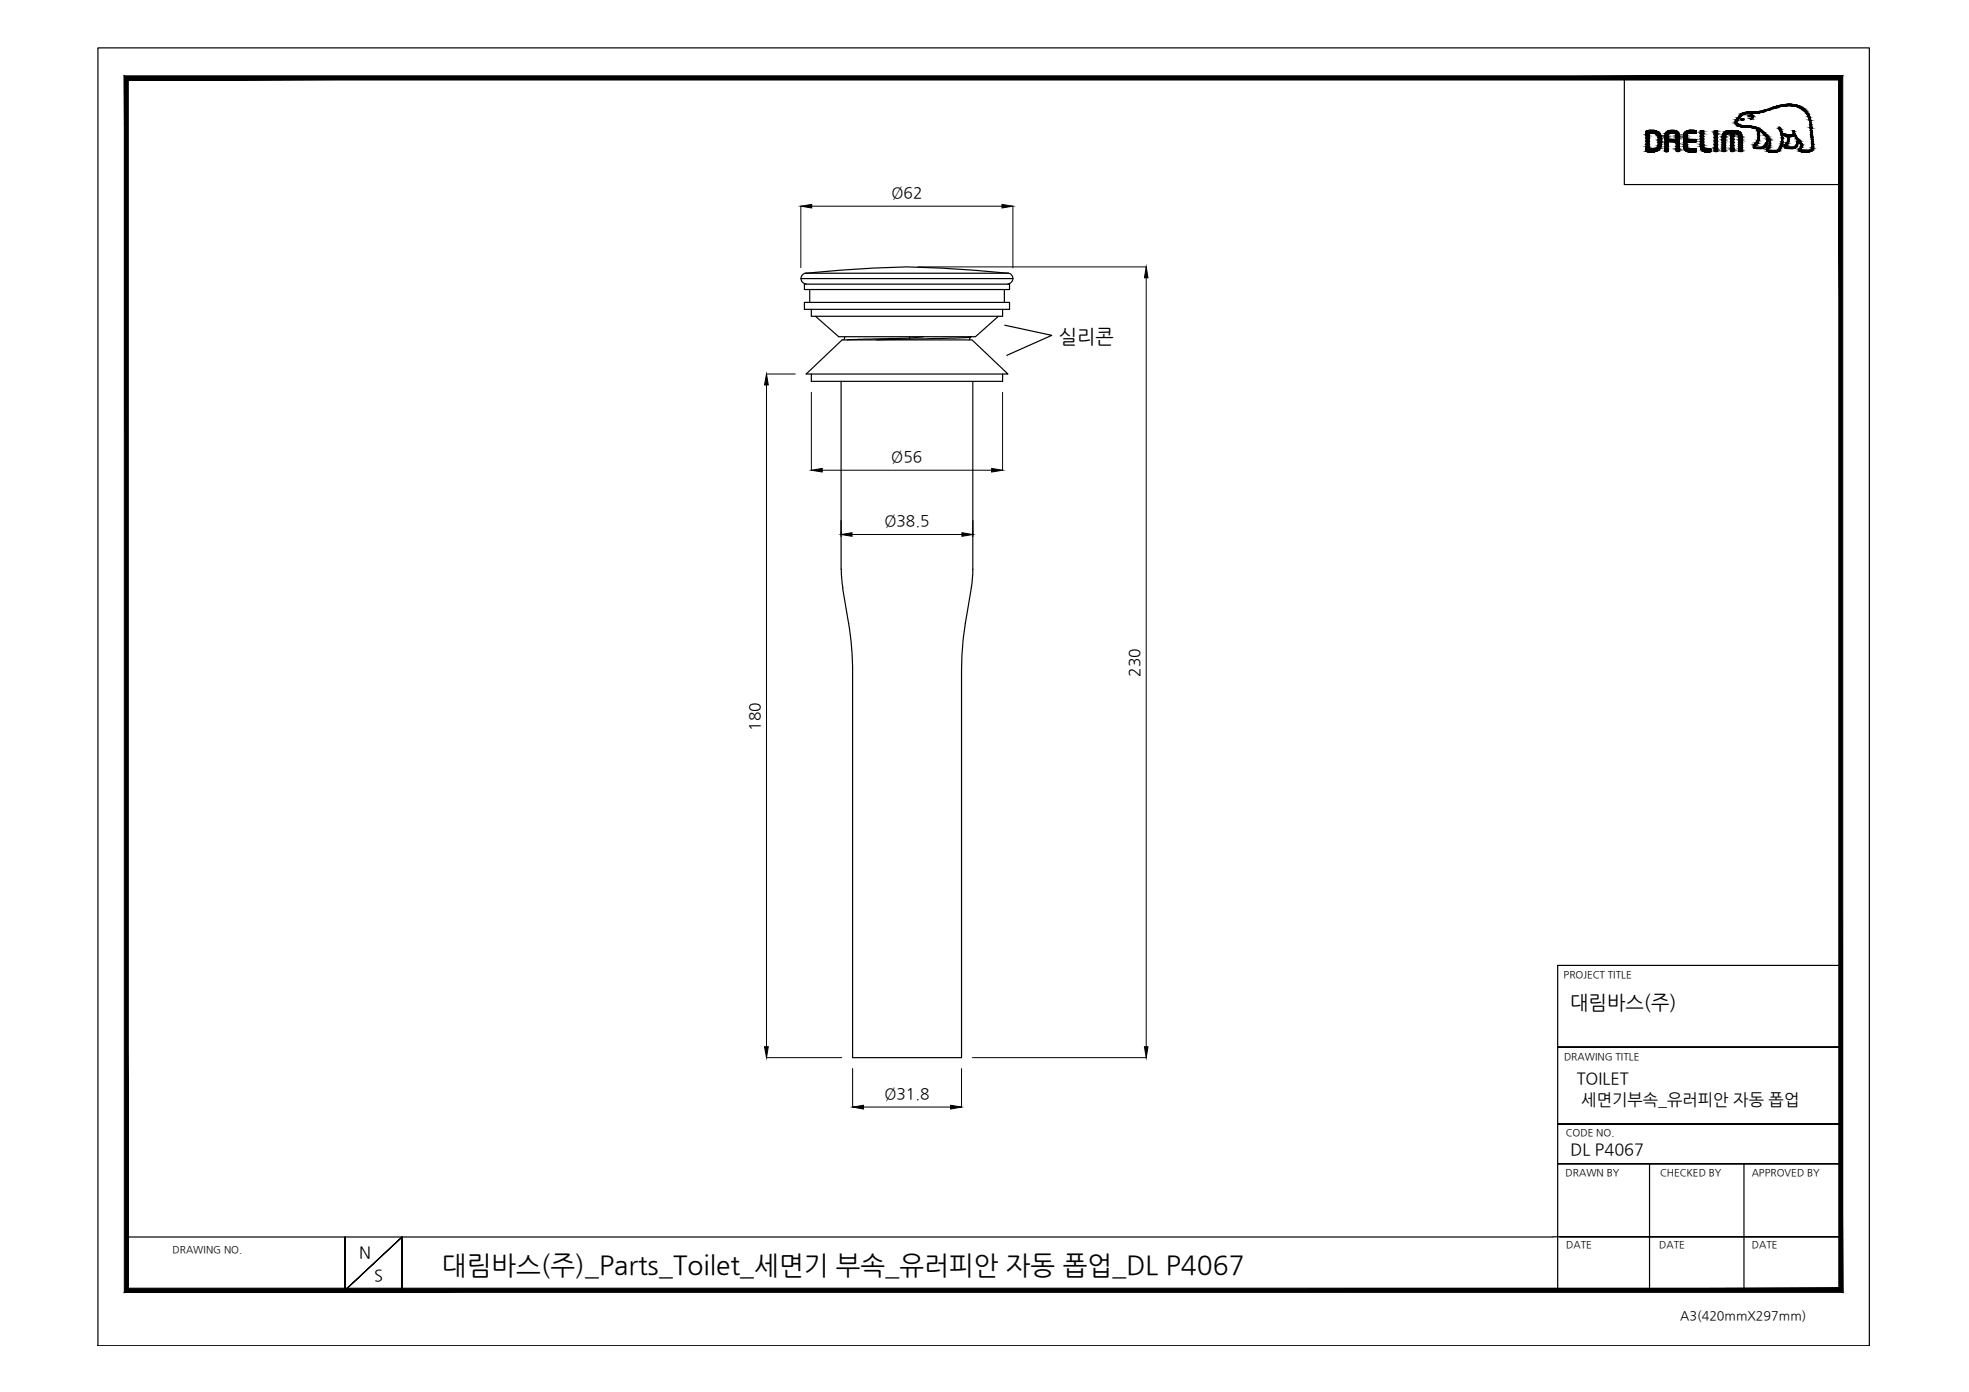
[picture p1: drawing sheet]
<svg xmlns="http://www.w3.org/2000/svg" width="420mm" height="297mm" viewBox="0 0 420 297" stroke-linecap="round" stroke-linejoin="round" font-family="sans-serif">
<defs><g id="words">
<text font-size="5.6" x="94.3" y="271.9">대림바스(주)_Parts_Toilet_세면기 부속_유러피안 자동 폽업_DL P4067</text>
<g font-size="4.2">
<text x="226" y="73.3">실리콘</text>
<text x="335.1" y="215.3">대림바스(주)</text>
</g>
<g font-size="3.5">
<text x="336.5" y="231.4">TOILET</text>
<text x="337.4" y="235.8">세면기부속_유러피안 자동 폽업</text>
<text x="335.1" y="246.4">DL P4067</text>
<text x="76.6" y="268.5">N</text>
<text x="79.8" y="273.4">S</text>
</g>
<g font-size="3.3">
<text x="190.2" y="42.3">Ø62</text>
<text x="190.2" y="98.6">Ø56</text>
<text x="188.7" y="112.3">Ø38.5</text>
<text x="243.2" y="144.4" transform="rotate(-90 243.2 144.4)">230</text>
<text x="162.2" y="155.9" transform="rotate(-90 162.2 155.9)">180</text>
<text x="188.7" y="234.5">Ø31.8</text>
</g>
<text font-size="2.7" x="358.5" y="281.6">A3(420mmX297mm)</text>
<g font-size="2.1">
<text x="333.7" y="208.6">PROJECT TITLE</text>
<text x="333.7" y="226.2">DRAWING TITLE</text>
<text x="334.1" y="242.4">CODE NO.</text>
<text x="334.1" y="251">DRAWN BY</text>
<text x="354.2" y="251">CHECKED BY</text>
<text x="373.8" y="251">APPROVED BY</text>
<text x="36.8" y="267.4">DRAWING NO.</text>
<text x="334.2" y="266.4">DATE</text>
<text x="354.1" y="266.4">DATE</text>
<text x="373.8" y="266.4">DATE</text>
</g>
</g></defs>
<!-- layer: 0 -->
<g fill="#000" stroke="#000" stroke-width=".21">
<path d="M351.6 32.4h1.5zM351.7 32.4h1.4zM351.9 27.8h1zM359.8 32.3h2.2zM360 32.4h2zM360.2 27.9h1.8zM360.3 32.4h1.3zM360.4 32.4h1.2zM360.5 27.8h.8zM361 28.5h1zM363.1 32.1h2zM364 32.4h.6z"/>
<path d="M365.9 27.9h.6zM369 27.9h1.2zM370.8 28.7h.9zM371.7 25.7h.1zM371.8 25.3l.3 .1zM371.7 25.3h.2zM371.8 25.4h.3zM372.1 27.1h2.6zM373.2 24.9h.2zM373.4 23.9h2.8zM373.7 23.9h2.5zM377 32.2h2.7z"/>
<path d="M379.6 27.1h.2zM381.4 22.2h.9zM382.1 29.1h.8zM382.7 28h.1zM383.5 30.1h.7zM386.1 32.1h.6zM386.5 31.9h.4zM170.9 44l2.3-.4v.8zM213.8 43.6l2.3 .4-2.3 .4zM244.6 57l.4 2.3h-.8zM163.6 79.8l.3 2.3h-.8zM173.1 100.3l2.4-.3v.7z"/>
<path d="M211.6 100l2.3 .3-2.3 .4zM179.5 114.1l2.3-.4v.7zM205.3 113.7l2.3 .4-2.3 .3zM163.1 223.4h.8l-.3 2.3zM181.9 236.2l2.4-.3v.8zM202.8 235.9l2.4 .3-2.4 .5zM244.2 223.4h.8l-.4 2.3z"/>
<path d="M351.2 30.1h.7zM351.2 30.1h.7z"/>
<path d="M351.2 31.8h.7zM351.2 31.8h.7z"/>
<path d="M351.7 32.4h1.2zM351.9 32.4h1z"/>
<path d="M351.2 28.5h.7zM351.2 28.5h.7z"/>
<path d="M351.2 28.5l.7 .1v-.1zM351.2 28.5l.7 .1h-.7z"/>
<path d="M351.2 28.6l.7 .1zM351.2 28.6l.7 .1z"/>
<path d="M351.2 28.7l.7 .1zM351.2 28.7l.7 .1z"/>
<path d="M351.2 28.8l.7 .2v-.2zM351.2 28.8l.7 .2h-.7z"/>
<path d="M351.2 29l.7 .4v-.4zM351.2 29l.7 .4h-.7z"/>
<path d="M351.2 29.4l.7 .1v-.1zM351.2 29.4l.7 .1h-.7z"/>
<path d="M351.2 29.5l.7 .6v-.6zM351.2 29.5l.7 .6h-.7z"/>
<path d="M351.2 30.1l.7 .6v-.6zM351.2 30.1l.7 .6h-.7z"/>
<path d="M351.2 30.7l.7 .1zM351.2 30.7l.7 .1z"/>
<path d="M351.2 30.8l.7 .5v-.5zM351.2 30.8l.7 .5h-.7z"/>
<path d="M351.2 31.3l.7 .2v-.2zM351.2 31.3l.7 .2h-.7z"/>
<path d="M351.2 31.5h.7zM351.2 31.5h.7z"/>
<path d="M351.2 31.5l.7 .1v-.1zM351.2 31.5l.7 .1h-.7z"/>
<path d="M351.2 31.6l.7 .2v-.2zM351.2 31.6l.7 .2h-.7zM351.2 31.8h.7zM351.2 31.8h.7z"/>
<path d="M351.2 31.8h.9zM351.2 31.8h.9z"/>
<path d="M351.2 31.8h1.1zM351.2 31.8h1.1z"/>
<path d="M351.2 28.4h1.2zM351.2 28.4h1.4z"/>
<path d="M351.2 28.4h1.2zM351.2 28.4l.7 .1zM351.2 28.5h.7zM351.2 28.5h.7z"/>
<path d="M351.2 31.8h1.3zM351.2 31.8h1.3z"/>
<path d="M351.2 28.4h1.4zM351.2 28.4h1.4z"/>
<path d="M351.2 31.8h1.4zM351.2 31.8h1.4z"/>
<path d="M351.9 27.8h1.2zM351.7 27.8h1.4z"/>
<path d="M351.7 27.8l1.4 .1zM351.6 27.9h1.5z"/>
<path d="M351.6 27.9h1.6zM351.4 27.9h1.8z"/>
<path d="M351.4 32.4h1.8zM351.4 32.4h1.7zM351.6 32.4h1.5z"/>
<path d="M351.4 27.9l2.1 .1zM351.4 27.9l2.1 .1h-2.2z"/>
<path d="M351.3 28h2.2zM351.3 28h2.2z"/>
<path d="M351.3 32.3h2.2zM351.3 32.3l1.9 .1z"/>
<path d="M351.3 28l2.5 .1-.3-.1zM351.3 28l2.5 .1h-2.6zM351.2 28.1h2.6zM351.2 28.1h2.6z"/>
<path d="M351.3 32.3h2.2zM351.3 32.3h2.2z"/>
<path d="M351.2 28.1l2.7 .1zM351.2 28.1l2.7 .1z"/>
<path d="M351.2 32.1l2.3 .2 .3-.2zM351.2 32.1l2.3 .2h-2.2z"/>
<path d="M351.2 28.2l2.8 .1-.1-.1zM351.2 28.2l2.8 .1h-2.8z"/>
<path d="M351.2 32.1h2.7zM351.2 32.1h2.6zM351.2 32.1h2.6zM351.2 32.1h2.6z"/>
<path d="M351.2 28.3h2.9zM351.2 28.3h2.9z"/>
<path d="M351.2 28.3l3 .1-.1-.1zM351.2 28.3l3 .1h-3z"/>
<path d="M351.2 31.9l2.9 .1zM351.2 31.9l2.9 .1z"/>
<path d="M351.2 32l2.7 .1 .2-.1zM351.2 32l2.7 .1h-2.7z"/>
<path d="M352.6 28.4l1.6 .1zM352.6 28.4l1.6 .1z"/>
<path d="M352.9 31.8h1.3zM352.6 31.8h1.6z"/>
<path d="M351.2 31.8l2.9 .1 .1-.1zM351.2 31.8l2.9 .1h-2.9z"/>
<path d="M353 28.5l1.3 .1-.1-.1zM353 28.5l1.3 .1z"/>
<path d="M353.2 31.7h1zM352.9 31.8h1.3z"/>
<path d="M353.3 28.6h1zM353.3 28.6h1z"/>
<path d="M353.3 31.7h1zM353.2 31.7h1z"/>
<path d="M353.4 28.6l1 .2-.1-.2zM353.4 28.6l1 .2h-.8z"/>
<path d="M353.4 31.6h.9zM353.3 31.7h1z"/>
<path d="M353.6 31.5l.7 .1 .1-.1zM353.4 31.6l.2-.1 .7 .1z"/>
<path d="M353.6 28.8l.8 .1zM353.6 28.8l.8 .1z"/>
<path d="M353.6 28.9l.9 .2-.1-.2zM353.6 28.9l.9 .2h-.7z"/>
<path d="M353.7 31.3h.7zM353.7 31.3h.7z"/>
<path d="M353.6 31.3l.8 .2v-.2zM353.6 31.3l.8 .2h-.8z"/>
<path d="M353.8 29.1l.7 .2v-.2zM353.8 29.1l.7 .2h-.7z"/>
<path d="M353.8 31.1l.6 .2 .1-.2zM353.8 31.1l.6 .2h-.7z"/>
<path d="M353.8 29.3l.8 .3-.1-.3zM353.8 29.3l.8 .3h-.7z"/>
<path d="M353.8 30.8l.7 .2v-.2zM353.8 30.8l.7 .2h-.7z"/>
<path d="M353.8 31l.7 .1v-.1zM353.8 31l.7 .1h-.7z"/>
<path d="M353.9 29.6l.7 .1v-.1zM353.9 29.6l.7 .1h-.7z"/>
<path d="M353.9 29.7h.7zM353.9 29.7h.7zM353.9 29.7h.7zM353.9 29.7h.7zM353.9 29.7h.7zM353.9 29.7h.7zM353.9 29.7h.7zM353.9 29.7h.7zM353.9 29.7h.7zM353.9 29.7h.7z"/>
<path d="M353.9 29.7l.7 .2v-.2zM353.9 29.7l.7 .2h-.7z"/>
<path d="M353.9 29.9h.7zM353.9 29.9h.7z"/>
<path d="M353.9 29.9l.7 .2v-.2zM353.9 29.9l.7 .2h-.7zM353.9 30.1h.7zM353.9 30.1h.7z"/>
<path d="M353.9 30.1l.7 .3v-.3zM353.9 30.1l.7 .3h-.7zM353.9 30.4h.7zM353.9 30.4h.7z"/>
<path d="M353.9 30.4l.7 .1v-.1zM353.9 30.4l.7 .1h-.7zM353.9 30.5h.7zM353.9 30.5h.7zM353.9 30.5h.7zM353.9 30.5h.7z"/>
<path d="M353.9 30.5l.6 .3 .1-.3zM353.9 30.5l.6 .3h-.7z"/>
<path d="M355.2 29.4h.8zM355.2 29.4h.8z"/>
<path d="M355.2 32.2h.8zM355.2 32.2h.8zM355.2 32.2h.8zM355.2 32.2h.8z"/>
<path d="M355.4 32.4h.5zM355.4 32.4h.4z"/>
<path d="M355.3 32.3h.6zM355.3 32.3l.6 .1z"/>
<path d="M355.2 28.9l.8 .2v-.2zM355.2 28.9l.8 .2h-.8z"/>
<path d="M355.2 29.1h.8zM355.2 29.1h.8z"/>
<path d="M355.2 29.1l.8 .1zM355.2 29.1l.8 .1z"/>
<path d="M355.2 29.2h.8zM355.2 29.2h.8z"/>
<path d="M355.2 29.2l.8 .2v-.2zM355.2 29.2l.8 .2h-.8z"/>
<path d="M355.2 29.4l.8 .2v-.2zM355.2 29.4l.8 .2h-.8zM355.2 29.6h.8zM355.2 29.6h.8z"/>
<path d="M355.2 29.6l.8 .1zM355.2 29.6l.8 .1z"/>
<path d="M355.2 30.4l.8 .1zM355.2 30.4l.8 .1z"/>
<path d="M355.2 30.5l.8 .1v-.1zM355.2 30.5l.8 .1h-.8z"/>
<path d="M355.2 30.6l.8 .1zM355.2 30.6l.8 .1z"/>
<path d="M355.2 30.7l.8 .1v-.1zM355.2 30.7l.8 .1h-.8z"/>
<path d="M355.2 30.8l.8 .4v-.4zM355.2 30.8l.8 .4h-.8z"/>
<path d="M355.2 31.2l.8 .1zM355.2 31.2l.8 .1z"/>
<path d="M355.2 31.3l.8 .4v-.4zM355.2 31.3l.8 .4h-.8z"/>
<path d="M355.2 31.7l.8 .1zM355.2 31.7l.8 .1z"/>
<path d="M355.2 31.8l.8 .1v-.1zM355.2 31.8l.8 .1h-.8z"/>
<path d="M355.2 31.9l.8 .1zM355.2 31.9l.8 .1z"/>
<path d="M355.2 32l.8 .1zM355.2 32l.8 .1z"/>
<path d="M355.2 32.1h.8zM355.2 32.1h.8z"/>
<path d="M355.2 32.1h.8zM355.2 32.1h.8z"/>
<path d="M355.2 32.1l.8 .1zM355.2 32.1l.8 .1z"/>
<path d="M355.2 32.2h.8zM355.2 32.2h.8z"/>
<path d="M355.3 32.2h.7zM355.3 32.2l.6 .1z"/>
<path d="M355.3 28.8h.7zM355.3 28.8h.7z"/>
<path d="M355.3 28.8l.7 .1v-.1zM355.3 28.8l.7 .1h-.8z"/>
<path d="M355.2 30.3h.8zM355.2 30.3l.8 .1z"/>
<path d="M355.3 28.5h.8zM355.3 28.5h.9z"/>
<path d="M355.3 28.5l.7 .3 .1-.3zM355.3 28.5l.7 .3h-.7z"/>
<path d="M355.4 28.5h.9zM355.4 28.5h1.2z"/>
<path d="M355.4 28.5h.9zM355.4 28.5h.8z"/>
<path d="M356.6 27.8h.7zM356.3 27.8h1z"/>
<path d="M356.3 27.8l1.3 .1zM356 27.9h1.6z"/>
<path d="M356 27.9l1.9 .1-.3-.1zM355.8 28l.2-.1 1.9 .1z"/>
<path d="M357.7 29.6h.7zM357.7 29.6h.7z"/>
<path d="M357.7 30.7h.7zM357.7 30.7h.7z"/>
<path d="M357.7 31.9h.7zM357.7 31.9h.7z"/>
<path d="M355.8 28l2.2 .1-.1-.1zM355.6 28.1l.2-.1 2.2 .1z"/>
<path d="M355.6 28.1l2.6 .2-.2-.2zM355.6 28.1l2.6 .2h-2.8z"/>
<path d="M355.4 28.3l2.9 .2-.1-.2zM355.4 28.3l2.9 .2h-2.9z"/>
<path d="M357 28.5h1.3zM357 28.5h1.3z"/>
<path d="M357.3 28.5h1zM357.3 28.5h1z"/>
<path d="M357.4 28.5h.9zM357.4 28.5h.9z"/>
<path d="M357.5 28.5l.8 .3v-.3zM357.5 28.5l.8 .3h-.7z"/>
<path d="M357.7 32.3h.6zM357.7 32.3h.6z"/>
<path d="M357.7 32.3h.6zM357.7 32.3l.5 .1z"/>
<path d="M357.6 28.8h.8zM357.6 28.8h.8z"/>
<path d="M357.6 28.8l.8 .1v-.1zM357.6 28.8l.8 .1h-.7z"/>
<path d="M357.7 28.9l.7 .2v-.2zM357.7 28.9l.7 .2h-.7z"/>
<path d="M357.7 29.1h.7zM357.7 29.1h.7z"/>
<path d="M357.7 29.1l.7 .1zM357.7 29.1l.7 .1z"/>
<path d="M357.7 29.2h.7zM357.7 29.2h.7z"/>
<path d="M357.7 29.2l.7 .2v-.2zM357.7 29.2l.7 .2h-.7zM357.7 29.4h.7zM357.7 29.4h.7z"/>
<path d="M357.7 29.4l.7 .2v-.2zM357.7 29.4l.7 .2h-.7z"/>
<path d="M357.7 29.6l.7 .1zM357.7 29.6l.7 .1z"/>
<path d="M355.2 29.7l3.2 .4v-.4zM355.2 29.7l3.2 .4h-3.2z"/>
<path d="M355.2 30.1l3.2 .2v-.2zM355.2 30.1l3.2 .2h-3.2z"/>
<path d="M357.7 30.3l.7 .2v-.2zM357.7 30.3l.7 .2h-.7z"/>
<path d="M357.7 30.5l.7 .2v-.2zM357.7 30.5l.7 .2h-.7z"/>
<path d="M357.7 30.7l.7 .5v-.5zM357.7 30.7l.7 .5h-.7z"/>
<path d="M357.7 31.2l.7 .1zM357.7 31.2l.7 .1z"/>
<path d="M357.7 31.3l.7 .3v-.3zM357.7 31.3l.7 .3h-.7z"/>
<path d="M357.7 31.6l.7 .1zM357.7 31.6l.7 .1z"/>
<path d="M357.7 31.7l.7 .2v-.2zM357.7 31.7l.7 .2h-.7z"/>
<path d="M357.7 31.9l.7 .2v-.2zM357.7 31.9l.7 .2h-.7z"/>
<path d="M357.7 32.1h.7zM357.7 32.1h.7z"/>
<path d="M357.7 32.1h.7zM357.7 32.1h.7z"/>
<path d="M357.7 32.1l.7 .1zM357.7 32.1l.7 .1z"/>
<path d="M357.7 32.2l.6 .1 .1-.1zM357.7 32.2l.6 .1h-.6z"/>
<path d="M359.3 28.8l.7 .2v-.2zM359.3 28.8l.7 .2h-.7z"/>
<path d="M359.3 29h.7zM359.3 29h.7zM359.3 29h.7zM359.3 29h.7z"/>
<path d="M359.3 29l.7 .1zM359.3 29l.7 .1zM359.3 29.1h.7zM359.3 29.1h.7z"/>
<path d="M359.3 29.1l.7 .3v-.3zM359.3 29.1l.7 .3h-.7zM359.3 29.4h.7zM359.3 29.4h.7z"/>
<path d="M359.3 29.4l.7 .2v-.2zM359.3 29.4l.7 .2h-.7z"/>
<path d="M359.3 29.6l.7 .1v-.1zM359.3 29.6l.7 .1h-.7zM359.3 29.7h.7zM359.3 29.7h.7z"/>
<path d="M359.3 29.7h.7zM359.3 29.7h.7z"/>
<path d="M359.3 30.3l.7 .1zM359.3 30.3l.7 .1z"/>
<path d="M359.3 30.4l.7 .1zM359.3 30.4l.7 .1z"/>
<path d="M359.3 30.5h.7zM359.3 30.5h.7z"/>
<path d="M359.3 30.5l.7 .3v-.3zM359.3 30.5l.7 .3h-.7z"/>
<path d="M359.3 30.8l.7 .1zM359.3 30.8l.7 .1z"/>
<path d="M359.3 30.9l.7 .2v-.2zM359.3 30.9l.7 .2h-.7zM359.3 31.1h.7zM359.3 31.1h.7z"/>
<path d="M359.3 31.1l.7 .1zM359.3 31.1l.7 .1zM359.3 31.2h.7zM359.3 31.2h.7z"/>
<path d="M359.3 31.2l.7 .1zM359.3 31.2l.7 .1z"/>
<path d="M359.3 31.3l.7 .2v-.2zM359.3 31.3l.7 .2h-.7z"/>
<path d="M359.3 31.5h.7zM359.3 31.5h.7z"/>
<path d="M359.3 28.7h.7zM359.3 28.7h.7z"/>
<path d="M359.3 28.7h.7zM359.3 28.7l.7 .1z"/>
<path d="M359.3 31.5l.8 .1-.1-.1zM359.3 31.5l.8 .1h-.8z"/>
<path d="M359.3 31.6l1 .1zM359.3 31.6l1 .1z"/>
<path d="M359.3 28.5l.7 .2 .1-.2zM359.3 28.5l.7 .2h-.7z"/>
<path d="M359.4 28.5h.9zM359.4 28.5h.7z"/>
<path d="M359.4 31.7l1.1 .1zM359.4 31.7l1.1 .1zM359.4 31.8h1.1zM359.4 31.8h1.1z"/>
<path d="M360.4 32.4h.9zM360.5 32.4h.8z"/>
<path d="M359.4 28.5h1.1zM359.4 28.5h1.1z"/>
<path d="M359.4 28.5h1.1zM359.4 28.5h.9z"/>
<path d="M359.4 28.5h1.1zM359.4 28.5h1.2z"/>
<path d="M359.4 28.5h1.2zM359.4 28.5h1.2zM359.4 28.5h1.2zM359.4 28.5h1.3z"/>
<path d="M359.4 31.8h1.3zM359.4 31.8h1.3z"/>
<path d="M360.5 27.8h1zM360.3 27.8h1.2z"/>
<path d="M360.3 27.8h1.3zM360.3 27.8h1.3z"/>
<path d="M360.3 27.8l1.6 .1zM360.2 27.9h1.7z"/>
<path d="M361.8 28.5h.2zM361.8 28.5h.2z"/>
<path d="M359.3 29.7l2.6 .1zM359.3 29.7l2.6 .1z"/>
<path d="M360.2 27.9h1.8zM360.2 27.9h1.8zM360 27.9h2z"/>
<path d="M360.2 32.4h1.7zM360.2 32.4h1.4zM360.3 32.4h1.3z"/>
<path d="M359.3 29.8l2.7 .1-.1-.1zM359.3 29.8l2.7 .1h-2.7z"/>
<path d="M359.3 30.3h2.6zM359.3 30.3h2.5z"/>
<path d="M360.2 32.4h1.7zM360.2 32.4h1.7z"/>
<path d="M360 27.9l2 .1zM359.9 28h2.1z"/>
<path d="M359.9 28h2.1zM359.8 28h2.2z"/>
<path d="M359.8 28l2.2 .1v-.1zM359.6 28.1l.2-.1 2.2 .1z"/>
<path d="M359.6 28.1l2.4 .1zM359.6 28.1l2.4 .1z"/>
<path d="M359.6 28.2l2.4 .1zM359.6 28.2l2.4 .1h-2.5z"/>
<path d="M359.5 28.3l2.5 .1v-.1zM359.5 28.3l2.5 .1h-2.6z"/>
<path d="M359.4 28.4l2.6 .1zM359.4 28.4l2.6 .1z"/>
<path d="M360.7 28.5h1.3zM360.7 28.5h1.3z"/>
<path d="M360.7 28.5h1.3zM360.7 28.5h1.3zM361 28.5h1z"/>
<path d="M361.3 28.5h.7zM361.3 28.5h.7z"/>
<path d="M359.3 29.9l2.7 .2v-.2zM359.3 29.9l2.7 .2h-2.7z"/>
<path d="M359.3 30.1l2.7 .1zM359.3 30.1l2.7 .1z"/>
<path d="M359.3 30.2l2.6 .1 .1-.1zM359.3 30.2l2.6 .1h-2.6z"/>
<path d="M359.4 31.8h2.6zM359.4 31.8h2.6z"/>
<path d="M359.4 31.8l2.6 .1zM359.4 31.8l2.6 .1z"/>
<path d="M359.4 31.9l2.6 .1zM359.4 31.9l2.6 .1z"/>
<path d="M359.5 32l2.5 .1zM359.5 32l2.5 .1z"/>
<path d="M359.6 32.1h2.4zM359.6 32.1h2.4z"/>
<path d="M359.6 32.1l2.4 .2v-.2zM359.6 32.1l2.4 .2h-2.2zM359.8 32.3h2.2z"/>
<path d="M359.9 32.3l2.1 .1zM359.9 32.3l2.1 .1zM360 32.4h2z"/>
<path d="M360.1 32.4h1.9zM360.1 32.4h1.9z"/>
<path d="M360.2 32.4h1.8zM360.2 32.4h1.7z"/>
<path d="M363 27.9h.5zM362.9 27.9h.6z"/>
<path d="M362.9 27.9l.6 .1v-.1zM362.9 27.9l.6 .1h-.7z"/>
<path d="M362.8 28l.7 .1zM362.8 28l.7 .1zM362.8 28.1h.7zM362.8 28.1h.7z"/>
<path d="M362.8 28.1l.7 .1v-.1zM362.8 28.1l.7 .1h-.7zM362.8 28.2h.7zM362.8 28.2h.7z"/>
<path d="M362.8 28.2l.7 .1v-.1zM362.8 28.2l.7 .1h-.7z"/>
<path d="M362.8 28.3l.7 .1zM362.8 28.3l.7 .1z"/>
<path d="M362.8 28.4l.7 .1v-.1zM362.8 28.4l.7 .1h-.7zM362.8 28.5h.7zM362.8 28.5h.7z"/>
<path d="M362.8 28.5l.7 .6v-.6zM362.8 28.5l.7 .6h-.7z"/>
<path d="M362.8 29.1h.7zM362.8 29.1h.7z"/>
<path d="M362.8 29.1l.7 .5v-.5zM362.8 29.1l.7 .5h-.7z"/>
<path d="M362.8 29.6l.7 .1zM362.8 29.6l.7 .1z"/>
<path d="M362.8 29.7l.7 .5v-.5zM362.8 29.7l.7 .5h-.7z"/>
<path d="M362.8 30.2l.7 .1zM362.8 30.2l.7 .1z"/>
<path d="M362.8 30.3l.7 .4v-.4zM362.8 30.3l.7 .4h-.7z"/>
<path d="M362.8 30.7l.7 .1zM362.8 30.7l.7 .1z"/>
<path d="M362.8 30.8l.7 .2v-.2zM362.8 30.8l.7 .2h-.7z"/>
<path d="M362.8 31h.7zM362.8 31h.7z"/>
<path d="M362.8 31l.7 .1v-.1zM362.8 31l.7 .1h-.7z"/>
<path d="M362.8 31.1l.7 .1zM362.8 31.1l.7 .1z"/>
<path d="M362.8 31.2h.7zM362.8 31.2h.7z"/>
<path d="M362.8 31.2l.7 .1zM362.8 31.2l.7 .1zM362.8 31.3h.7zM362.8 31.3h.7z"/>
<path d="M362.8 31.3h.7zM362.8 31.3h.7z"/>
<path d="M362.9 31.3l.7 .2-.1-.2zM362.9 31.3l.7 .2h-.7z"/>
<path d="M362.9 31.5l.7 .1v-.1zM362.9 31.5l.7 .1h-.7z"/>
<path d="M362.9 31.6h.7zM362.9 31.6h.7z"/>
<path d="M362.9 31.6l.9 .1zM362.9 31.6l.9 .1z"/>
<path d="M362.9 31.7l1.1 .1zM362.9 31.7l1.1 .1z"/>
<path d="M362.9 31.8h1.3zM362.9 31.8h1.3z"/>
<path d="M364 32.4h.5zM364.1 32.4h.4z"/>
<path d="M363.7 32.4h1.2zM363.7 32.4h1.2z"/>
<path d="M363.7 32.4h1.2zM363.7 32.4h1.2z"/>
<path d="M363.7 32.4h1.2zM363.7 32.4h.9z"/>
<path d="M363 31.8h2.1zM363 31.8h2.1z"/>
<path d="M363.6 32.4h1.5zM363.6 32.4h1.5z"/>
<path d="M363.6 32.4h1.5zM363.6 32.4h1.3z"/>
<path d="M363 31.8h2.1zM363 31.8h2.1z"/>
<path d="M363 31.8l2.1 .1zM363 31.8l2.1 .1z"/>
<path d="M363 31.9l2.1 .2v-.2zM363 31.9l2.1 .2h-2zM363.1 32.1h2z"/>
<path d="M363.1 32.1l2 .1v-.1zM363.1 32.1l2 .1h-1.8z"/>
<path d="M363.3 32.2l1.8 .1zM363.3 32.2l1.8 .1z"/>
<path d="M363.3 32.3h1.8zM363.3 32.3h1.8z"/>
<path d="M363.5 32.3l1.6 .1zM363.5 32.3l1.6 .1z"/>
<path d="M366 27.9h.5zM365.9 27.9h.6zM365.8 27.9h.7z"/>
<path d="M365.8 27.9l.7 .1v-.1zM365.8 27.9l.7 .1h-.7z"/>
<path d="M365.9 32.3h.6zM365.9 32.3l.4 .1z"/>
<path d="M365.8 28l.7 .1zM365.8 28l.7 .1z"/>
<path d="M365.8 28.1l.7 .1v-.1zM365.8 28.1l.7 .1h-.7z"/>
<path d="M365.8 28.2l.7 .2v-.2zM365.8 28.2l.7 .2h-.7z"/>
<path d="M365.8 28.4l.7 .3v-.3zM365.8 28.4l.7 .3h-.7z"/>
<path d="M365.8 28.7l.7 .7v-.7zM365.8 28.7l.7 .7h-.7z"/>
<path d="M365.8 29.4l.7 .7v-.7zM365.8 29.4l.7 .7h-.7z"/>
<path d="M365.8 30.1l.7 .8v-.8zM365.8 30.1l.7 .8h-.7z"/>
<path d="M365.8 30.9l.7 .7v-.7zM365.8 30.9l.7 .7h-.7z"/>
<path d="M365.8 31.6l.7 .2v-.2zM365.8 31.6l.7 .2h-.7z"/>
<path d="M365.8 31.8l.7 .2v-.2zM365.8 31.8l.7 .2h-.7z"/>
<path d="M365.8 32l.7 .1v-.1zM365.8 32l.7 .1h-.7z"/>
<path d="M365.8 32.1l.7 .1zM365.8 32.1l.7 .1z"/>
<path d="M365.8 32.2l.7 .1v-.1zM365.8 32.2l.7 .1h-.6zM365.9 32.3h.6zM365.9 32.3h.6z"/>
<path d="M367.5 29.7h.7zM367.5 29.7h.7z"/>
<path d="M367.5 29.7h.7zM367.5 29.7h.7z"/>
<path d="M367.5 31.4h.7zM367.5 31.4h.7z"/>
<path d="M367.5 32.1h.7zM367.5 32.1h.7z"/>
<path d="M367.5 32.1h.7zM367.5 32.1h.7z"/>
<path d="M367.5 32.3h.6zM367.5 32.3h.7z"/>
<path d="M367.5 32.3h.6zM367.5 32.3l.5 .1z"/>
<path d="M367.5 29.4l.7 .2v-.2zM367.5 29.4l.7 .2h-.7z"/>
<path d="M367.5 29.6l.7 .1zM367.5 29.6l.7 .1z"/>
<path d="M367.5 29.7h.7zM367.5 29.7h.7z"/>
<path d="M367.5 29.7l.7 .1zM367.5 29.7l.7 .1z"/>
<path d="M367.5 29.8l.7 .2v-.2zM367.5 29.8l.7 .2h-.7z"/>
<path d="M367.5 30l.7 .1zM367.5 30l.7 .1z"/>
<path d="M367.5 30.1l.7 .4v-.4zM367.5 30.1l.7 .4h-.7z"/>
<path d="M367.5 30.5h.7zM367.5 30.5h.7z"/>
<path d="M367.5 30.5l.7 .4v-.4zM367.5 30.5l.7 .4h-.7z"/>
<path d="M367.5 30.9l.7 .1zM367.5 30.9l.7 .1z"/>
<path d="M367.5 31l.7 .4v-.4zM367.5 31l.7 .4h-.7z"/>
<path d="M367.5 31.4l.7 .4v-.4zM367.5 31.4l.7 .4h-.7z"/>
<path d="M367.5 31.8h.7zM367.5 31.8h.7z"/>
<path d="M367.5 31.8l.7 .3v-.3zM367.5 31.8l.7 .3h-.7z"/>
<path d="M367.5 32.1h.7zM367.5 32.1h.7z"/>
<path d="M367.5 32.1l.7 .1zM367.5 32.1l.7 .1z"/>
<path d="M367.5 32.2l.7 .1v-.1zM367.5 32.2l.7 .1h-.7z"/>
<path d="M367.5 29.1h.7zM367.5 29.1h.7z"/>
<path d="M367.5 29.1l.7 .3v-.3zM367.5 29.1l.7 .3h-.7z"/>
<path d="M367.6 28.8l.6 .3 .1-.3zM367.6 28.8l.6 .3h-.7z"/>
<path d="M367.6 28.7h.8zM367.6 28.7h.8z"/>
<path d="M367.6 28.7l.7 .1 .1-.1zM367.6 28.7l.7 .1h-.7z"/>
<path d="M367.6 28.6h.9zM367.6 28.6l.8 .1z"/>
<path d="M367.7 28.5h1zM367.7 28.5l.8 .1z"/>
<path d="M367.7 28.5h1.3zM367.7 28.5h1.3z"/>
<path d="M367.7 28.5h1.3zM367.7 28.5h1z"/>
<path d="M367.7 28.5h1.3zM367.7 28.5h1.6z"/>
<path d="M369.3 28.5h2.3zM369.3 28.5h2.3z"/>
<path d="M369.3 28.5h.7zM369.3 28.5h.7z"/>
<path d="M369.3 29.7h.7zM369.3 29.7h.7z"/>
<path d="M369.3 32.3h.6zM369.3 32.3h.6z"/>
<path d="M369.3 32.3h.6zM369.3 32.3l.5 .1z"/>
<path d="M369.3 28.5h.7zM369.3 28.5h.7zM369.3 28.5h.7zM369.3 28.5h.7z"/>
<path d="M369.3 28.5l.7 .2v-.2zM369.3 28.5l.7 .2h-.7zM369.3 28.7h.7zM369.3 28.7h.7z"/>
<path d="M369.3 28.7l.7 .1v-.1zM369.3 28.7l.7 .1h-.7z"/>
<path d="M369.3 28.8l.7 .1zM369.3 28.8l.7 .1z"/>
<path d="M369.3 28.9l.7 .2v-.2zM369.3 28.9l.7 .2h-.7zM369.3 29.1h.7zM369.3 29.1h.7z"/>
<path d="M369.3 29.1l.7 .6v-.6zM369.3 29.1l.7 .6h-.7z"/>
<path d="M369.3 29.7l.7 .7v-.7zM369.3 29.7l.7 .7h-.7zM369.3 30.4h.7zM369.3 30.4h.7z"/>
<path d="M369.3 30.4l.7 .6v-.6zM369.3 30.4l.7 .6h-.7zM369.3 31h.7zM369.3 31h.7z"/>
<path d="M369.3 31l.7 .6v-.6zM369.3 31l.7 .6h-.7z"/>
<path d="M369.3 31.6h.7zM369.3 31.6h.7z"/>
<path d="M369.3 31.6l.7 .2v-.2zM369.3 31.6l.7 .2h-.7zM369.3 31.8h.7zM369.3 31.8h.7z"/>
<path d="M369.3 31.8l.7 .2v-.2zM369.3 31.8l.7 .2h-.7zM369.3 32h.7zM369.3 32h.7z"/>
<path d="M369.3 32l.7 .1v-.1zM369.3 32l.7 .1h-.7zM369.3 32.1h.7zM369.3 32.1h.7z"/>
<path d="M369.3 32.1l.7 .1zM369.3 32.1l.7 .1z"/>
<path d="M369.3 32.2l.6 .1 .1-.1zM369.3 32.2l.6 .1h-.6z"/>
<path d="M369 27.9h1.7zM368.6 27.9h2.1z"/>
<path d="M370.3 26l.3 .2v-.2zM370.3 26l.3 .2h-.3z"/>
<path d="M370.3 26.2l.3 .1zM370.3 26.2l.3 .1z"/>
<path d="M370.3 26.3l.5 .1zM370.3 26.3l.5 .1z"/>
<path d="M370.3 25.8l.4 .1zM370.3 25.8l.4 .1z"/>
<path d="M370.3 25.9l.3 .1 .1-.1zM370.3 25.9l.3 .1h-.3zM370.3 26h.3zM370.3 26h.3z"/>
<path d="M368.6 27.9l2.4 .1zM368.2 28h2.8z"/>
<path d="M370.4 25.7l.3 .1 .1-.1zM370.4 25.7l.3 .1h-.4z"/>
<path d="M370.4 26.4l.4 .1zM370.4 26.4l.4 .1z"/>
<path d="M370.4 26.5l.7 .1zM370.4 26.5l.7 .1h-.6z"/>
<path d="M370.4 25.6h.5zM370.4 25.6l.4 .1h-.4z"/>
<path d="M368.2 28l3.1 .2-.3-.2zM367.9 28.2l.3-.2 3.1 .2z"/>
<path d="M371 29.7h.8zM371 29.7h.8z"/>
<path d="M371 29.7h.8zM371 29.7h.8z"/>
<path d="M371 31.4h.8zM371 31.4h.8z"/>
<path d="M371 32.1h.8zM371 32.1h.8z"/>
<path d="M371 32.1h.8zM371 32.1h.8z"/>
<path d="M370.7 25.3l.2 .3 .2-.3zM370.7 25.3l.2 .3h-.5z"/>
<path d="M370.5 26.6l.8 .1zM370.5 26.6l.8 .1z"/>
<path d="M371.1 32.3h.6zM371.1 32.3h.6z"/>
<path d="M370.7 25.2l.4 .1 .1-.1zM370.7 25.2l.4 .1h-.4z"/>
<path d="M370.8 25.2h.4zM370.8 25.2h.4z"/>
<path d="M370.9 25l.4 .1zM370.9 25l.4 .1z"/>
<path d="M370.9 25.1h.4zM370.8 25.2h.4z"/>
<path d="M370.6 26.7h.8zM370.6 26.7h.8z"/>
<path d="M367.9 28.2l3.6 .2-.2-.2zM367.9 28.2l3.6 .2h-3.8z"/>
<path d="M370.7 26.7l1 .1zM370.7 26.7l1 .1z"/>
<path d="M371.1 24.8l.2 .2 .2-.2zM371.1 24.8l.2 .2h-.4z"/>
<path d="M371.5 25.4h.6zM371.5 25.4h.6z"/>
<path d="M367.7 28.4l3.9 .1-.1-.1zM367.7 28.4l3.9 .1h-3.9z"/>
<path d="M370 28.5h1.6zM370 28.5h1.6z"/>
<path d="M370 28.5h1.6zM370 28.5h1.6z"/>
<path d="M370.3 28.5h1.3zM370.3 28.5h1.3z"/>
<path d="M370.5 28.5l1.1 .1zM370.5 28.5l1.1 .1z"/>
<path d="M370.7 28.6l1 .1zM370.7 28.6l1 .1zM370.8 28.7h.9z"/>
<path d="M370.9 28.7l.8 .1v-.1zM370.9 28.7l.8 .1h-.7z"/>
<path d="M371 28.8l.8 .3-.1-.3zM371 28.8l.8 .3h-.8z"/>
<path d="M371.1 32.3h.6zM371.1 32.3l.5 .1z"/>
<path d="M370.7 26.8h1.1zM370.7 26.8h1.1z"/>
<path d="M370.7 26.8h1.3zM370.7 26.8h1.3z"/>
<path d="M371 29.1h.8zM371 29.1h.8z"/>
<path d="M371 29.1l.8 .3v-.3zM371 29.1l.8 .3h-.8z"/>
<path d="M371 29.4l.8 .2v-.2zM371 29.4l.8 .2h-.8z"/>
<path d="M371 29.6l.8 .1zM371 29.6l.8 .1z"/>
<path d="M371 29.7h.8zM371 29.7h.8z"/>
<path d="M371 29.7l.8 .1zM371 29.7l.8 .1z"/>
<path d="M371 29.8l.8 .2v-.2zM371 29.8l.8 .2h-.8z"/>
<path d="M371 30l.8 .1zM371 30l.8 .1z"/>
<path d="M371 30.1l.8 .4v-.4zM371 30.1l.8 .4h-.8z"/>
<path d="M371 30.5h.8zM371 30.5h.8z"/>
<path d="M371 30.5l.8 .4v-.4zM371 30.5l.8 .4h-.8z"/>
<path d="M371 30.9l.8 .1zM371 30.9l.8 .1z"/>
<path d="M371 31l.8 .4v-.4zM371 31l.8 .4h-.8z"/>
<path d="M371 31.4l.8 .4v-.4zM371 31.4l.8 .4h-.8z"/>
<path d="M371 31.8h.8zM371 31.8h.8z"/>
<path d="M371 31.8l.8 .3v-.3zM371 31.8l.8 .3h-.8z"/>
<path d="M371 32.1h.8zM371 32.1h.8z"/>
<path d="M371 32.1l.8 .1zM371 32.1l.8 .1z"/>
<path d="M371 32.2l.7 .1 .1-.1zM371 32.2l.7 .1h-.6z"/>
<path d="M371.2 24.6l.3 .2 .3-.2zM371.2 24.6l.3 .2h-.4zM371.1 24.8h.4zM371.1 24.8h.4z"/>
<path d="M371.6 25.7h.2zM371.6 25.7h.2z"/>
<path d="M371.7 25.3h.3zM371.6 25.3h.4z"/>
<path d="M371.6 25.6h.3zM371.6 25.6l.2 .1z"/>
<path d="M371.3 24.5h.6zM371.2 24.6h.6z"/>
<path d="M371.6 25.6h.4zM371.6 25.6h.3z"/>
<path d="M371.6 25.3h.5zM371.6 25.3h.5z"/>
<path d="M371.5 25.5h.6zM371.5 25.5l.5 .1z"/>
<path d="M371.8 25.4h.3zM371.5 25.4h.6z"/>
<path d="M371.5 25.4l.6 .1zM371.5 25.4l.6 .1z"/>
<path d="M371.5 25.5h.6zM371.5 25.5h.6z"/>
<path d="M370.8 26.8h1.3zM370.8 26.8h1.3z"/>
<path d="M370.8 26.8h1.4zM370.8 26.8h1.4z"/>
<path d="M370.8 26.8l2.4 .1zM370.8 26.8l2.4 .1z"/>
<path d="M371.5 24.4l.4 .1 .4-.1zM371.3 24.5l.2-.1 .4 .1z"/>
<path d="M371.6 24.3h.9zM371.5 24.4h.8z"/>
<path d="M371.7 24.2h1.5zM371.7 24.2h1.5z"/>
<path d="M371.7 24.2h1.5zM371.6 24.3h.9z"/>
<path d="M371.7 24.2h1.5zM371.7 24.2h1.7z"/>
<path d="M373.2 24.9h.2zM373.2 24.9h.2z"/>
<path d="M371.7 24.2h1.7zM371.7 24.2h1.9z"/>
<path d="M373.2 24.8h.3zM373.2 24.8l.2 .1zM373.2 24.9h.2zM373.2 24.9h.2z"/>
<path d="M370.9 26.9h2.6zM370.9 26.9h2.6z"/>
<path d="M370.9 26.9h2.8zM370.9 26.9h2.8z"/>
<path d="M373.2 24.7h.3zM373.2 24.7l.3 .1zM373.2 24.8h.3zM373.2 24.8h.3z"/>
<path d="M371.7 24.2h1.9zM371.7 24.2h2z"/>
<path d="M373.3 24.7h.4zM373.3 24.7h.2zM373.2 24.7h.3zM373.2 24.7h.3z"/>
<path d="M371 26.9l3.1 .1zM371 26.9l3.1 .1z"/>
<path d="M373.6 25.4h.2zM373.6 25.4h.1z"/>
<path d="M373.7 24.5h.1zM373.5 24.5h.3z"/>
<path d="M373.5 24.5l.4 .1zM373.5 24.5l.4 .1z"/>
<path d="M373.6 25.3h.2zM373.6 25.3h.3z"/>
<path d="M373.6 25.3h.2zM373.6 25.3l.2 .1z"/>
<path d="M373.5 24.6h.5zM373.4 24.6h.6z"/>
<path d="M373.7 25.2h.2zM373.7 25.2h.3z"/>
<path d="M373.7 25.2h.2zM373.7 25.2l.2 .1h-.3z"/>
<path d="M373.4 24.6l.6 .1zM373.4 24.6l.6 .1h-.7z"/>
<path d="M373.8 25.1l.2 .1v-.1zM373.8 25.1l.2 .1h-.3z"/>
<path d="M373.7 24.7h.3zM373.7 24.7h.3z"/>
<path d="M373.7 24.7h.3zM373.7 24.7h.3z"/>
<path d="M373.8 24.7l.3 .1zM373.8 24.7l.3 .1z"/>
<path d="M373.8 25.1h.2zM373.8 25.1h.2z"/>
<path d="M373.8 24.8l.3 .1zM373.8 24.8l.3 .1zM373.9 24.9h.2zM373.9 24.9h.2z"/>
<path d="M373.9 24.9l.1 .2 .1-.2zM373.9 24.9l.1 .2h-.2z"/>
<path d="M371.1 27h3.3zM371.1 27h3.3z"/>
<path d="M374.2 31.2h.3zM374.2 31.2h.3z"/>
<path d="M374.2 31.4h2.4zM374.2 31.4h2.4z"/>
<path d="M371.8 24.2h2.5zM371.7 24.2h2z"/>
<path d="M371.3 27l3.3 .1zM371.3 27l3.3 .1zM371.6 27.1h3zM371.6 27.1h3z"/>
<path d="M374.2 31.2l.4 .2-.1-.2zM374.2 31.2l.4 .2h-.4z"/>
<path d="M374.2 31.1l.3 .1 .1-.1zM374.2 31.1l.3 .1h-.3z"/>
<path d="M374.2 31.4h.5zM374.2 31.4h.5z"/>
<path d="M371.8 24.2h2.8zM371.8 24.2h2.5z"/>
<path d="M374.2 31h.4zM374.2 31l.4 .1z"/>
<path d="M371.6 27.1h3zM371.6 27.1h3z"/>
<path d="M371.7 27.1h3zM371.7 27.1h3z"/>
<path d="M374.3 31h.3zM374.3 31h.3z"/>
<path d="M371.9 27.1h2.8zM371.9 27.1h2.8zM372.1 27.1h2.6z"/>
<path d="M372.2 27.1l2.7 .1zM372.2 27.1l2.7 .1z"/>
<path d="M374.3 30.9h.5zM374.3 30.9l.3 .1z"/>
<path d="M374.4 30.8l.4 .1v-.1zM374.4 30.8l.4 .1h-.5z"/>
<path d="M373.2 27.2h1.8zM373.2 27.2h1.8z"/>
<path d="M374.4 30.7l.5 .1zM374.4 30.7l.5 .1z"/>
<path d="M374.4 30.8h.5zM374.4 30.8h.4z"/>
<path d="M373.7 27.2l1.4 .1zM373.7 27.2l1.4 .1z"/>
<path d="M371.8 24.1h3.3zM371.8 24.2h2.8z"/>
<path d="M373.9 27.3h1.2zM373.9 27.3h1.2z"/>
<path d="M374.6 30.6l.3 .1 .2-.1zM374.4 30.7l.2-.1 .3 .1z"/>
<path d="M374.1 27.3l1.2 .1zM374.1 27.3l1.2 .1z"/>
<path d="M374.7 30.5h.4zM374.7 30.5l.4 .1h-.5z"/>
<path d="M374.9 30.3h.3zM374.9 30.3h.3z"/>
<path d="M374.8 30.3l.3 .2 .1-.2zM374.8 30.3l.3 .2h-.4z"/>
<path d="M375 27.7l.3 .1zM375 27.7l.3 .1z"/>
<path d="M375 27.8l.3 .1zM375 27.8l.3 .1z"/>
<path d="M374.5 27.4l1 .1zM374.5 27.4l1 .1z"/>
<path d="M375.3 27.8h.6zM375.3 27.8h.6z"/>
<path d="M375 27.9l.4 .2-.1-.2zM375 27.9l.4 .2h-.4z"/>
<path d="M375 30l.2 .3 .1-.3zM375 30l.2 .3h-.3z"/>
<path d="M375 28.1h.4zM375 28.1h.4z"/>
<path d="M375.1 28.1l.3 .4v-.4zM375.1 28.1l.3 .4h-.3z"/>
<path d="M375.1 29.9h.3zM375.1 29.9l.2 .1h-.3z"/>
<path d="M375.1 28.5l.3 .2v-.2zM375.1 28.5l.3 .2h-.3z"/>
<path d="M375.1 28.7l.3 .2v-.2zM375.1 28.7l.3 .2h-.3z"/>
<path d="M375.1 29.7h.3zM375.1 29.7h.3z"/>
<path d="M375.1 29.7l.3 .2v-.2zM375.1 29.7l.3 .2h-.3z"/>
<path d="M375.1 28.9l.3 .5v-.5zM375.1 28.9l.3 .5h-.3zM375.1 29.4h.3zM375.1 29.4h.3z"/>
<path d="M375.1 29.4l.3 .3v-.3zM375.1 29.4l.3 .3h-.3z"/>
<path d="M374.8 27.5l.8 .1zM374.8 27.5l.8 .1z"/>
<path d="M372 24.1h3.5zM371.8 24.1h3.3z"/>
<path d="M372.1 24.1h3.5zM372 24.1h3.5z"/>
<path d="M374.9 27.6h.8zM374.9 27.6h.8z"/>
<path d="M374.9 27.6l1 .1zM374.9 27.6l1 .1h-.9z"/>
<path d="M372.3 24l3.3 .1 .3-.1zM372.1 24.1l.2-.1 3.3 .1z"/>
<path d="M375 27.7h.9zM375 27.7h.9zM375 27.7h.9zM375 27.7h.9z"/>
<path d="M375.3 27.7l.6 .1zM375.3 27.7l.6 .1z"/>
<path d="M375.3 27.8l.7 .1zM375.3 27.8l.7 .1z"/>
<path d="M375.5 27.9l.7 .1zM375.5 27.9l.7 .1z"/>
<path d="M374.4 31.7h1.7zM374.4 31.7h1.8z"/>
<path d="M374.4 31.7h1.7zM374.4 31.7h1.5z"/>
<path d="M372.7 23.9h3.4zM372.3 24h3.6z"/>
<path d="M373.1 23.9h3.1zM372.7 23.9h3.4z"/>
<path d="M375.7 28l.7 .2-.2-.2zM375.7 28l.7 .2h-.5z"/>
<path d="M373.6 23.9h2.6zM373.4 23.9h2.8zM373.2 23.9h3z"/>
<path d="M373.2 23.9h3zM373.1 23.9h3.1z"/>
<path d="M374.6 23.9h1.7zM373.7 23.9h2.5zM373.6 23.9h2.6z"/>
<path d="M374.3 31.6h2.1zM374.3 31.6l1.9 .1z"/>
<path d="M375.9 28.2l.7 .1zM375.9 28.2l.7 .1z"/>
<path d="M375 23.8h1.5zM374.6 23.9h1.7z"/>
<path d="M374.2 31.6h2.3zM374.2 31.6h2.2z"/>
<path d="M376.1 28.3l.6 .1zM376.1 28.3l.6 .1z"/>
<path d="M374.2 31.4l2.3 .2 .1-.2zM374.2 31.4l2.3 .2h-2.3z"/>
<path d="M375.4 23.8h1.3zM375.4 23.8h1.3z"/>
<path d="M375.4 23.8h1.3zM375 23.8h1.5z"/>
<path d="M376.2 28.4l.8 .3-.3-.3zM376.2 28.4l.8 .3h-.5z"/>
<path d="M376.2 31.3h.5zM375.9 31.4h.7z"/>
<path d="M376.2 31.3h.5zM376.2 31.3h.5z"/>
<path d="M376.5 31.2l.2 .1 .1-.1zM376.2 31.3l.3-.1 .2 .1z"/>
<path d="M376.5 31l.3 .2 .1-.2zM376.5 31l.3 .2h-.3z"/>
<path d="M376.5 28.7l.6 .2-.1-.2zM376.5 28.7l.6 .2h-.4z"/>
<path d="M376.7 30.9l.2 .1 .1-.1zM376.7 30.9l.2 .1h-.4z"/>
<path d="M376.8 30.7l.2 .2 .1-.2zM376.8 30.7l.2 .2h-.3z"/>
<path d="M376.7 28.9l.5 .2zM376.7 28.9l.5 .2z"/>
<path d="M376.8 30.6l.3 .1v-.1zM376.8 30.6l.3 .1h-.3z"/>
<path d="M376.9 30.5l.2 .1 .1-.1zM376.9 30.5l.2 .1h-.3z"/>
<path d="M376.8 29.1l.5 .1-.1-.1zM376.8 29.1l.5 .1h-.3z"/>
<path d="M377 31.9l.3 .1zM377 31.9l.3 .1z"/>
<path d="M377 29.9l.2 .6 .1-.6zM377 29.9l.2 .6h-.3z"/>
<path d="M377 32l.3 .1zM377 32l.3 .1z"/>
<path d="M377 29.2l.5 .2-.2-.2zM377 29.2l.5 .2h-.4z"/>
<path d="M377 29.8h.3zM377 29.8h.3z"/>
<path d="M377 29.8l.3 .1v-.1zM377 29.8l.3 .1h-.3z"/>
<path d="M377 31.7l.3 .1zM377 31.7l.3 .1z"/>
<path d="M377 31.8l.3 .1v-.1zM377 31.8l.3 .1h-.3z"/>
<path d="M377.1 31.6h.3zM377 31.6h.4z"/>
<path d="M377 31.6h.4zM377 31.6l.3 .1z"/>
<path d="M377.1 29.4l.5 .2zM377.1 29.4l.5 .2h-.5z"/>
<path d="M377.1 31.6h.4zM377.1 31.6h.3z"/>
<path d="M377 32.1h.5zM377 32.1h.5z"/>
<path d="M377.1 29.6h.5zM377.1 29.6h.5z"/>
<path d="M377.2 31.5l.3 .1 .1-.1zM377.2 31.5l.3 .1h-.4z"/>
<path d="M376.6 23.5l.1 .3 .9-.3zM375.4 23.8l1.2-.3 .1 .3z"/>
<path d="M377.1 29.6l.5 .2v-.2zM377.1 29.6l.5 .2h-.6z"/>
<path d="M377.3 31.4h.3zM377.3 31.4l.3 .1z"/>
<path d="M377.3 29.8h.3zM377.3 29.8h.3z"/>
<path d="M377.3 29.8l.4 .1zM377.3 29.8l.4 .1z"/>
<path d="M377.3 31.3h.3zM377.3 31.3l.3 .1z"/>
<path d="M377.4 29.9l.4 .3-.1-.3zM377.4 29.9l.4 .3h-.3z"/>
<path d="M377.5 31.1l.1 .2 .1-.2zM377.5 31.1l.1 .2h-.3z"/>
<path d="M377.5 30.2l.3 .1zM377.5 30.2l.3 .1z"/>
<path d="M377.5 30.3l.3 .3v-.3zM377.5 30.3l.3 .3h-.3z"/>
<path d="M377.5 31h.3zM377.5 31l.2 .1z"/>
<path d="M376.8 23.4h1zM376.6 23.5h1z"/>
<path d="M377.5 30.6l.3 .1zM377.5 30.6l.3 .1z"/>
<path d="M377.6 30.7l.2 .3v-.3zM377.6 30.7l.2 .3h-.3z"/>
<path d="M377.7 23.1l.1 .3 .9-.3zM376.8 23.4l.9-.3 .1 .3z"/>
<path d="M378.1 23l.6 .1 .4-.1zM377.7 23.1l.4-.1 .6 .1z"/>
<path d="M377.3 32.4h2zM377.3 32.4h2z"/>
<path d="M377.3 32.4h2zM377.3 32.4h1.8z"/>
<path d="M377.1 32.3h2.4zM377.1 32.3h2.4z"/>
<path d="M377.1 32.3h2.4zM377.1 32.3l2.2 .1z"/>
<path d="M377 32.2l2.5 .1 .2-.1zM377 32.2l2.5 .1h-2.4z"/>
<path d="M379.6 27.1l.2 .1zM379.6 27.1l.2 .1z"/>
<path d="M377 32.1l2.7 .1 .1-.1zM377 32.1l2.7 .1h-2.7zM377 32.2h2.7z"/>
<path d="M378.6 22.8l.5 .2 .7-.2zM378.1 23l.5-.2 .5 .2z"/>
<path d="M379.6 27.2l.2 .1zM379.6 27.2l.2 .1zM379.6 27.3h.2zM379.6 27.3h.2z"/>
<path d="M379.4 32h.4zM379.4 32h.4z"/>
<path d="M379.4 32h.4zM379.1 32.1h.7z"/>
<path d="M379.6 27.3h.3zM379.6 27.3h.3z"/>
<path d="M379.6 27.3l.3 .1zM379.6 27.3l.3 .1z"/>
<path d="M379.6 27.4h.3zM379.6 27.4h.3z"/>
<path d="M379.6 27.4l.3 .1zM379.6 27.4l.3 .1z"/>
<path d="M379.6 27.5l.4 .1zM379.6 27.5l.4 .1zM379.7 27.6h.3zM379.7 27.6h.3z"/>
<path d="M379.5 31.8l.3 .2 .1-.2zM379.5 31.8l.3 .2h-.4z"/>
<path d="M379.7 27.6l.4 .2-.1-.2zM379.7 27.6l.4 .2h-.3z"/>
<path d="M379.8 27.8l.4 .2-.1-.2zM379.8 27.8l.4 .2h-.3z"/>
<path d="M379.7 31.6l.2 .2 .2-.2zM379.7 31.6l.2 .2h-.4z"/>
<path d="M380.1 28.8h3zM380.1 28.8h3z"/>
<path d="M380.1 28.9h.3zM380.1 28.9h.3z"/>
<path d="M379.8 31.4l.3 .2v-.2zM379.8 31.4l.3 .2h-.4z"/>
<path d="M379.9 28l.3 .2v-.2zM379.9 28l.3 .2h-.3z"/>
<path d="M379.9 28.2l.4 .3-.1-.3zM379.9 28.2l.4 .3h-.3z"/>
<path d="M379.9 31.2l.2 .2 .1-.2zM379.9 31.2l.2 .2h-.3z"/>
<path d="M379.9 31l.3 .2 .1-.2zM379.9 31l.3 .2h-.3z"/>
<path d="M380 30.7l.3 .3 .1-.3zM380 30.7l.3 .3h-.4z"/>
<path d="M379 22.7l.8 .1 .6-.1zM378.6 22.8l.4-.1 .8 .1z"/>
<path d="M380.1 28.9l.4 .5-.1-.5zM380.1 28.9l.4 .5h-.3z"/>
<path d="M380.1 30.6l.3 .1v-.1zM380.1 30.6l.3 .1h-.4z"/>
<path d="M380.1 30.2l.3 .1v-.1zM380.1 30.2l.3 .1h-.3z"/>
<path d="M380.1 30.3l.3 .3v-.3zM380.1 30.3l.3 .3h-.3z"/>
<path d="M379.1 22.7h1.4zM379 22.7h1.4z"/>
<path d="M380 28.5h.5zM380 28.5h.5z"/>
<path d="M380 28.5l.6 .1zM380 28.5l.6 .1z"/>
<path d="M380.2 29.4l.3 .2v-.2zM380.2 29.4l.3 .2h-.4z"/>
<path d="M380.1 29.6l.3 .6 .1-.6zM380.1 29.6l.3 .6h-.3z"/>
<path d="M380.1 28.6h.8zM380.1 28.6h.8z"/>
<path d="M380.7 31.2h.4zM380.7 31.2h.4z"/>
<path d="M380.1 28.6l1.1 .1zM380.1 28.6l1.1 .1z"/>
<path d="M379.3 22.6h1.7zM379.1 22.7h1.4z"/>
<path d="M380.7 31.2l.4 .1zM380.7 31.2l.4 .1z"/>
<path d="M380.7 31.3h.4zM380.7 31.3h.4z"/>
<path d="M380.7 31.3l.5 .1zM380.7 31.3l.5 .1z"/>
<path d="M380.8 31.1l.3 .1 .1-.1zM380.8 31.1l.3 .1h-.4z"/>
<path d="M380.8 31.4h.5zM380.8 31.4h.5z"/>
<path d="M380.9 31h.3zM380.9 31l.3 .1z"/>
<path d="M380.1 28.7l1.9 .1zM380.1 28.7l1.9 .1z"/>
<path d="M380.9 30.9h.4zM380.9 30.9l.3 .1z"/>
<path d="M381 30.8h.4zM381 30.8l.3 .1h-.4z"/>
<path d="M381 30.8h.4zM381 30.8h.4z"/>
<path d="M381 30.8h.4zM381 30.8h.4z"/>
<path d="M379.5 22.6h2zM379.3 22.6h1.7z"/>
<path d="M381.5 29.4h.2zM381.5 29.4h.2z"/>
<path d="M381.2 30.6l.2 .2 .1-.2zM381.2 30.6l.2 .2h-.4z"/>
<path d="M381.2 30.5l.3 .1 .1-.1zM381.2 30.5l.3 .1h-.3z"/>
<path d="M379.5 22.5h2.1zM379.5 22.5l2 .1z"/>
<path d="M381.3 30.4h.3zM381.3 30.4l.3 .1z"/>
<path d="M381.4 29.1l.3 .2v-.2zM381.4 29.1l.3 .2h-.3zM381.4 29.3h.3zM381.4 29.3h.3z"/>
<path d="M381.4 30.2l.2 .2 .1-.2zM381.4 30.2l.2 .2h-.3z"/>
<path d="M381.4 29.3l.3 .1zM381.4 29.3l.3 .1zM381.5 29.4h.2zM381.5 29.4h.2z"/>
<path d="M381.5 29.4h.2zM381.5 29.4h.2z"/>
<path d="M381.5 29.4l.3 .3-.1-.3zM381.5 29.4l.3 .3h-.3zM381.5 29.7h.3zM381.5 29.7h.3z"/>
<path d="M381.4 30.1h.3zM381.4 30.1l.3 .1z"/>
<path d="M381.5 29.7l.2 .4 .1-.4zM381.5 29.7l.2 .4h-.3z"/>
<path d="M381.4 22.2l1.1 .1zM381 22.3h1.5z"/>
<path d="M381 22.3h2zM380.6 22.3h2.4z"/>
<path d="M382.7 27.9l.1 .1zM382.7 28h.1zM382.6 28h.2z"/>
<path d="M380.1 28.8h2.7zM380.1 28.8h2.7z"/>
<path d="M382.6 28l.3 .1zM382.6 28l.3 .1h-.3z"/>
<path d="M382.6 28.1h.3zM382.6 28.1h.3z"/>
<path d="M382.6 28.1l.4 .4-.1-.4zM382.6 28.1l.4 .4h-.3z"/>
<path d="M381.1 31.7h1.8zM381.1 31.7h1.5z"/>
<path d="M381 31.7h1.9zM381 31.7h1.9z"/>
<path d="M380.6 22.3l2.5 .1zM380.4 22.4h2.7z"/>
<path d="M382.7 28.5h.3zM382.7 28.5h.3z"/>
<path d="M382.7 28.5l.4 .3-.1-.3zM382.7 28.5l.4 .3h-.3z"/>
<path d="M380.4 22.4l3.3 .1zM379.7 22.5l.7-.1 3.3 .1zM379.7 22.5h4zM379.7 22.5h4z"/>
<path d="M380.1 28.8l3.1 .1-.1-.1zM380.1 28.8l3.1 .1h-3.1z"/>
<path d="M380.9 31.6h2.2zM380.9 31.6h2.2z"/>
<path d="M380.9 31.6l2 .1 .2-.1zM380.9 31.6l2 .1h-1.9z"/>
<path d="M380.4 28.9h2.8zM380.4 28.9h2.8z"/>
<path d="M380.5 28.9h2.7zM380.5 28.9h2.7z"/>
<path d="M380.6 28.9l2.6 .1zM380.6 28.9l2.6 .1z"/>
<path d="M380.8 29h2.5zM380.8 29h2.5z"/>
<path d="M381.4 29l1.9 .1zM381.4 29l1.9 .1z"/>
<path d="M380.8 31.4h2.5zM380.8 31.4h2.5z"/>
<path d="M380.8 31.4l2.3 .2 .2-.2zM380.8 31.4l2.3 .2h-2.2z"/>
<path d="M381.7 29.1h1.6zM381.7 29.1h1.6z"/>
<path d="M382.9 29.1h.4zM382.9 29.1h.4z"/>
<path d="M382.9 29.1l.8 .5-.4-.5zM382.9 29.1l.8 .5h-.3z"/>
<path d="M382.9 31.3l.5 .1zM382.9 31.3l.5 .1z"/>
<path d="M382.8 31.4h.6zM382.6 31.4h.7z"/>
<path d="M383.1 31.1l.4 .1zM383.1 31.1l.4 .1z"/>
<path d="M383.1 31.2l.3 .1 .1-.1zM382.9 31.3l.2-.1 .3 .1z"/>
<path d="M383.3 30.9l.2 .2 .1-.2zM383.3 30.9l.2 .2h-.4z"/>
<path d="M379.7 22.5h4.1zM379.5 22.5h4.3z"/>
<path d="M383.4 30.6l.2 .3 .1-.3zM383.4 30.6l.2 .3h-.3z"/>
<path d="M383.4 29.6l.5 .2-.2-.2zM383.4 29.6l.5 .2h-.4z"/>
<path d="M381.6 22.5l2.2 .1zM381.6 22.5l2.2 .1z"/>
<path d="M383.4 30.3l.3 .3 .1-.3zM383.4 30.3l.3 .3h-.3zM383.4 30.6h.3zM383.4 30.6h.3z"/>
<path d="M382.3 22.6h1.7zM382.3 22.6h1.7z"/>
<path d="M383.5 30.2h.3zM383.5 30.2h.3z"/>
<path d="M383.5 30.2l.3 .1v-.1zM383.5 30.2l.3 .1h-.4z"/>
<path d="M383.5 29.8l.5 .1zM383.5 29.8l.5 .1z"/>
<path d="M382.9 22.6l1.4 .1zM382.9 22.6l1.4 .1z"/>
<path d="M383.5 29.9l.7 .2-.2-.2zM383.5 29.9l.7 .2h-.7zM383.5 30.1h.7z"/>
<path d="M383.5 30.1l.7 .1zM383.5 30.1l.7 .1z"/>
<path d="M383.8 30.2h.4zM383.8 30.2h.4z"/>
<path d="M383.8 30.2l.7 .5-.3-.5zM383.8 30.2l.7 .5h-.3z"/>
<path d="M383.9 31.8l.3 .1zM383.9 31.8l.3 .1z"/>
<path d="M383.9 31.9l.4 .2-.1-.2zM383.9 31.9l.4 .2h-.4z"/>
<path d="M383.4 22.7l.9 .1zM383.4 22.7l.9 .1z"/>
<path d="M383.9 31.8h.4zM383.9 31.8h.3z"/>
<path d="M383.5 22.8l1.2 .2-.4-.2zM383.5 22.8l1.2 .2h-.6z"/>
<path d="M384 31.6l.4 .1zM384 31.6l.4 .1z"/>
<path d="M384 31.7l.3 .1 .1-.1zM384 31.7l.3 .1h-.4z"/>
<path d="M383.9 32.1h.5zM383.9 32.1h.5z"/>
<path d="M383.9 32.1h.5zM383.9 32.1h.5z"/>
<path d="M384.2 30.7l.3 .1v-.1zM384.2 30.7l.3 .1z"/>
<path d="M384.2 30.8l.4 .2-.1-.2zM384.2 30.8l.4 .2h-.3zM384.3 31h.3zM384.3 31h.3z"/>
<path d="M384.2 31.4l.2 .2 .1-.2zM384.2 31.4l.2 .2h-.4z"/>
<path d="M384.2 31.3l.3 .1 .1-.1zM384.2 31.3l.3 .1h-.3z"/>
<path d="M384.3 31l.3 .3v-.3zM384.3 31l.3 .3h-.4z"/>
<path d="M384.1 23l.8 .1zM384.1 23l.8 .1z"/>
<path d="M384.2 23.1l.9 .3-.2-.3zM384.2 23.1l.9 .3h-.4z"/>
<path d="M384.7 23.4l.7 .2-.3-.2zM384.7 23.4l.7 .2h-.5z"/>
<path d="M384.9 23.6l.7 .2-.2-.2zM384.9 23.6l.7 .2h-.4z"/>
<path d="M385.2 23.8l.7 .4-.3-.4zM385.2 23.8l.7 .4h-.5z"/>
<path d="M385.4 24.2l.5 .2v-.2zM385.4 24.2l.5 .2h-.3z"/>
<path d="M385.6 24.4l.6 .5-.3-.5zM385.6 24.4l.6 .5h-.4z"/>
<path d="M385.8 24.9l.4 .1v-.1zM385.8 24.9l.4 .1h-.3z"/>
<path d="M384.4 32.4h1.8zM384.4 32.4h1.7z"/>
<path d="M385.9 25l.5 .6-.2-.6zM385.9 25l.5 .6h-.3z"/>
<path d="M384.2 32.4h2.1zM384.2 32.4h2z"/>
<path d="M386.3 27.9h.4zM386.3 27.9h.4z"/>
<path d="M384.1 32.3h2.3zM384.1 32.3l2.2 .1z"/>
<path d="M386.1 25.6l.3 .1zM386.1 25.6l.3 .1z"/>
<path d="M386.1 25.7l.4 .8-.1-.8zM386.1 25.7l.4 .8h-.3z"/>
<path d="M386.4 28.7h.3zM386.4 28.7h.3z"/>
<path d="M386.4 28.8h.3zM386.4 28.8h.3z"/>
<path d="M384 32.3h2.5zM384 32.3h2.4z"/>
<path d="M386.2 26.5h.4zM386.2 26.5h.4zM386.2 26.5h.4zM386.2 26.5h.4z"/>
<path d="M386.2 26.5l.4 .1zM386.2 26.5l.4 .1z"/>
<path d="M386.2 26.6h.4zM386.2 26.6h.4z"/>
<path d="M386.2 26.6h.4zM386.2 26.6h.4z"/>
<path d="M386.2 26.6l.4 .3v-.3zM386.2 26.6l.4 .3h-.3z"/>
<path d="M386.3 26.9h.3zM386.3 26.9h.3z"/>
<path d="M386.3 26.9l.3 .3v-.3zM386.3 26.9l.3 .3h-.3zM386.3 27.2h.3zM386.3 27.2h.3z"/>
<path d="M386.6 30.2h.3zM386.6 30.2h.3z"/>
<path d="M383.9 32.2h2.7zM383.9 32.2l2.6 .1z"/>
<path d="M386.3 27.2l.3 .1zM386.3 27.2l.3 .1zM386.3 27.3h.3zM386.3 27.3h.3z"/>
<path d="M386.3 27.3l.3 .1zM386.3 27.3l.3 .1zM386.3 27.4h.3zM386.3 27.4h.3z"/>
<path d="M386.3 27.4l.4 .5-.1-.5zM386.3 27.4l.4 .5h-.4z"/>
<path d="M386.3 27.9l.4 .4v-.4zM386.3 27.9l.4 .4h-.3z"/>
<path d="M386.7 30.8h.3zM386.7 30.8h.3z"/>
<path d="M386.4 28.3h.3zM386.4 28.3h.3z"/>
<path d="M386.4 28.3l.3 .4v-.4zM386.4 28.3l.3 .4h-.3z"/>
<path d="M383.9 32.1l2.7 .1 .1-.1zM383.9 32.1l2.7 .1h-2.7z"/>
<path d="M386.4 28.7h.3zM386.4 28.7h.3z"/>
<path d="M386.4 28.7l.3 .1zM386.4 28.7l.3 .1z"/>
<path d="M386.4 28.8h.3zM386.4 28.8h.3z"/>
<path d="M386.4 28.8l.4 .2-.1-.2zM386.4 28.8l.4 .2h-.4z"/>
<path d="M386.2 32.1h.5zM386.1 32.1h.6zM386.1 32.1h.6z"/>
<path d="M383.9 32.1h2.8zM383.9 32.1h2.8z"/>
<path d="M386.4 29l.4 .1zM386.4 29l.4 .1z"/>
<path d="M386.4 29.1l.4 .3v-.3zM386.4 29.1l.4 .3h-.3z"/>
<path d="M386.3 32h.5zM386.2 32.1h.5z"/>
<path d="M386.5 29.4h.3zM386.5 29.4h.3z"/>
<path d="M386.5 29.4l.4 .4-.1-.4zM386.5 29.4l.4 .4h-.4z"/>
<path d="M386.5 29.8h.4zM386.5 29.8h.4z"/>
<path d="M386.5 29.8l.4 .4v-.4zM386.5 29.8l.4 .4h-.3z"/>
<path d="M386.4 31.9l.4 .1 .1-.1zM386.4 31.9l.4 .1h-.5z"/>
<path d="M386.6 30.2l.4 .3-.1-.3zM386.6 30.2l.4 .3h-.4z"/>
<path d="M386.6 31.7l.3 .2v-.2zM386.6 31.7l.3 .2h-.4zM386.4 31.9h.5z"/>
<path d="M386.6 30.5l.4 .1zM386.6 30.5l.4 .1z"/>
<path d="M386.6 30.6l.4 .2v-.2zM386.6 30.6l.4 .2h-.3z"/>
<path d="M386.6 31.6l.3 .1 .1-.1zM386.6 31.6l.3 .1h-.3z"/>
<path d="M386.7 30.8h.3zM386.7 30.8h.3z"/>
<path d="M386.7 30.8l.3 .1zM386.7 30.8l.3 .1zM386.7 30.9h.3zM386.7 30.9h.3z"/>
<path d="M386.7 30.9h.3zM386.7 30.9h.3z"/>
<path d="M386.7 30.9l.3 .3v-.3zM386.7 30.9l.3 .3h-.3z"/>
<path d="M386.7 31.2l.3 .1zM386.7 31.2l.3 .1z"/>
<path d="M386.7 31.3l.3 .2v-.2zM386.7 31.3l.3 .2h-.3z"/>
<path d="M386.7 31.5h.3zM386.7 31.5l.3 .1z"/>
<path d="M27.4 274.9l-.9 .9 365.9-.9zM26.5 275.8l365.9-.9 .8 .9zM392.4 17.1v257.8l.8 .9zM393.2 16.2v259.6l-.8-258.7zM27.4 17.1h365l.8-.9zM26.5 16.2h366.7l-365.8 .9zM26.5 16.2l.9 258.7v-257.8zM26.5 16.2l.9 258.7-.9 .9z"/>
</g>
<g fill="none" stroke="#000" stroke-width=".25">
<path d="M20.9 10.2h378v277h-378zM346.6 16.6v22.8h46.2M392.8 206h-60.4v69.7M332.4 223.4h60.4h-60.4M332.4 239.9h60.4h-60.4M332.4 248.3h60.4h-60.4M352 248.3v27M372.1 248.3v27M27 275.3h.1M27 264h304.4M73.6 264v11.4l12.2-11.4-12.2 11.4zM85.8 275.4v-11.4v11.4"/>
<path d="M331.4 263.9h61.4h-59.9M341 275.3h51.8"/>
</g>
<!-- layer: PDF3_02___PRT_ALL_AXES -->
<path d="M171.6 60.6h43.8v1.2h-43.8zM171.6 64.5h43.8v1.5h-43.8zM172 79.8l7.7-7.3h27.7l7.7 7.3zM172.8 61.8v2.7M173.1 66v1.5h40.8v-1.5M173.1 79.8v1.6h40.8v-1.6M174 67.5l5 4.4h29.1l4.9-4.4M214.3 61.8v2.7M179.5 81.4v40.1M207.6 81.4v40.1M181.9 225.7h23.3" fill="none" stroke="#000" stroke-width=".25"/>
<!-- layer: PDF3_0 -->
<g fill="none" stroke="#000" stroke-width=".25">
<path d="M170.9 59.5h45.2M170.9 59.4a1.16 1.16 0 0 0 1.1 1.2M171.9 58.3l7.2-.6a144.7 144.7 0 0 1 28.9 0l7.1 .6zM172 58.3a1.16 1.16 0 0 0-1.1 1.1M215.1 58.3a1.16 1.16 0 0 1 1 1.1M216.1 59.4a1.16 1.16 0 0 1-1.1 1.2M180.3 71.9l-.2 .6M194.1 72.2l-13.4 .3M194.1 71.9v.3M197.1 71.9l-3 .3M207 71.9h.1M207 71.9l-3.1 .3-16.8 .3"/>
<path d="M207 71.9l-.2 .6M214.4 69.4l10 2.2-9.6 4.2M179.5 111.1v3.4M207.6 111.1v3.4M179.5 121.4l.4 4.1M179.8 125.6l1.3 7.5M181.1 133l.6 5.1 .2 5.1M207.2 125.6a82.9 82.9 0 0 0-2 17.7v82.4M207.6 121.4l-.4 4.1M181.9 143.3v82.4"/>
</g>
<!-- layer: 0 -->
<g fill="none" stroke="#000" stroke-width=".21">
<path d="M170.9 44v13.1M173.2 44h40.6M195.9 57h48.7M216.1 44v13.2M244.6 59.3v164.1M163.6 79.8h6.1M163.6 82.1v141.3M173.1 83.7v16.6M213.9 83.7v16.6M175.5 100.3h36.1M179.5 113.4v.7M181.8 114.1h23.5"/>
<path d="M207.6 113.4v.7M163.6 225.7h16M181.9 228v8.2M184.3 236.2h18.5M205.2 228v8.2M207.5 225.7h37.1"/>
</g>
<use href="#words"/>
</svg>
